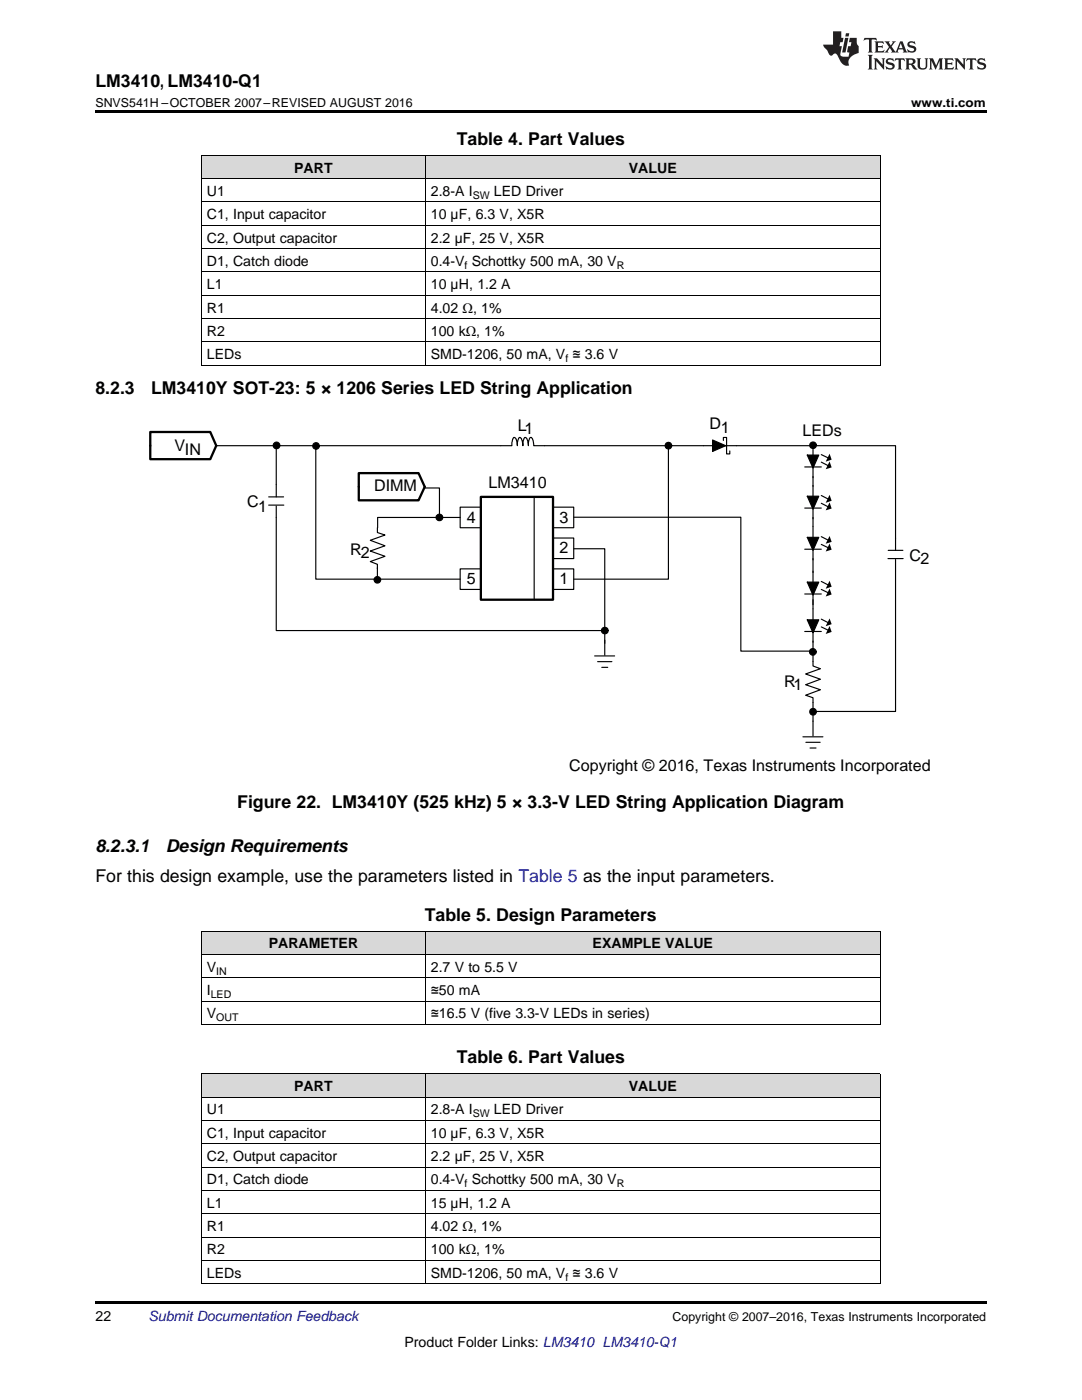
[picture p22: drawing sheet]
<svg xmlns="http://www.w3.org/2000/svg" width="216mm" height="279mm" viewBox="0 0 216 279" stroke-linecap="round" stroke-linejoin="round" font-family="sans-serif">
<defs><g id="words">
<g font-size="3.5">
<text x="19" y="17.3">LM3410, LM3410-Q1</text>
<text x="91.2" y="28.9">Table 4. Part Values</text>
<text x="19" y="78.7">8.2.3</text>
<text x="30.1" y="78.7">LM3410Y SOT-23: 5 × 1206 Series LED String Application</text>
<text x="47.3" y="161.3">Figure 22. LM3410Y (525 kHz) 5 × 3.3-V LED String Application Diagram</text>
<text x="19" y="170.1">8.2.3.1</text>
<text x="33.1" y="170.1">Design Requirements</text>
<text x="19" y="176">For this design example, use the parameters listed in Table 5 as the input parameters.</text>
<text x="84.8" y="183.8">Table 5. Design Parameters</text>
<text x="91.2" y="212.2">Table 6. Part Values</text>
</g>
<g font-size="3.2">
<text x="34.8" y="89.9">V</text>
<text x="103.3" y="85.9">L1</text>
<text x="141.6" y="85.7">D1</text>
<text x="160.1" y="87">LEDs</text>
<text x="36.9" y="90.7">IN</text>
<text x="49.3" y="101.2">C</text>
<text x="74.6" y="98.1">DIMM</text>
<text x="97.5" y="97.3">LM3410</text>
<text x="51.5" y="102.2">1</text>
<text x="93.1" y="104.3">4</text>
<text x="111.7" y="104.3">3</text>
<text x="69.9" y="110.7">R2</text>
<text x="111.7" y="110.4">2</text>
<text x="181.5" y="111.9">C2</text>
<text x="93.1" y="116.5">5</text>
<text x="111.7" y="116.5">1</text>
<text x="156.5" y="137.2">R1</text>
<text x="113.6" y="153.9">Copyright © 2016, Texas Instruments Incorporated</text>
</g>
<g font-size="2.8">
<text x="58.7" y="34.4">PART</text>
<text x="125.5" y="34.4">VALUE</text>
<text x="41.3" y="39.1">U1</text>
<text x="86" y="39.1">2.8-A I</text>
<text x="98.6" y="39.1">LED Driver</text>
<text x="41.3" y="43.7">C1, Input capacitor</text>
<text x="86" y="43.7">10 µF, 6.3 V, X5R</text>
<text x="41.3" y="48.4">C2, Output capacitor</text>
<text x="41.3" y="53.1">D1, Catch diode</text>
<text x="86" y="48.4">2.2 µF, 25 V, X5R</text>
<text x="86" y="53.1">0.4-V Schottky 500 mA, 30 V</text>
<text x="41.3" y="57.7">L1</text>
<text x="86" y="57.7">10 µH, 1.2 A</text>
<text x="41.3" y="62.4">R1</text>
<text x="86" y="62.4">4.02 Ω, 1%</text>
<text x="41.3" y="67">R2</text>
<text x="41.3" y="71.7">LEDs</text>
<text x="86" y="67">100 kΩ, 1%</text>
<text x="86" y="71.7">SMD-1206, 50 mA, V ≊ 3.6 V</text>
<text x="53.6" y="189.3">PARAMETER</text>
<text x="118.3" y="189.3">EXAMPLE VALUE</text>
<text x="41.3" y="193.9">V</text>
<text x="86" y="193.9">2.7 V to 5.5 V</text>
<text x="41.3" y="198.6">I</text>
<text x="41.3" y="203.2">V</text>
<text x="86" y="198.6">≊50 mA</text>
<text x="86" y="203.2">≊16.5 V (five 3.3-V LEDs in series)</text>
<text x="58.7" y="217.7">PART</text>
<text x="125.5" y="217.7">VALUE</text>
<text x="41.3" y="222.4">U1</text>
<text x="41.3" y="227">C1, Input capacitor</text>
<text x="86" y="222.4">2.8-A I</text>
<text x="86" y="227">10 µF, 6.3 V, X5R</text>
<text x="98.6" y="222.4">LED Driver</text>
<text x="41.3" y="231.7">C2, Output capacitor</text>
<text x="86" y="231.7">2.2 µF, 25 V, X5R</text>
<text x="41.3" y="236.4">D1, Catch diode</text>
<text x="86" y="236.4">0.4-V Schottky 500 mA, 30 V</text>
<text x="41.3" y="241">L1</text>
<text x="41.3" y="245.7">R1</text>
<text x="86" y="241">15 µH, 1.2 A</text>
<text x="86" y="245.7">4.02 Ω, 1%</text>
<text x="41.3" y="250.3">R2</text>
<text x="86" y="250.3">100 kΩ, 1%</text>
<text x="41.3" y="255">LEDs</text>
<text x="86" y="255">SMD-1206, 50 mA, V ≊ 3.6 V</text>
<text x="19" y="263.6">22</text>
<text x="80.7" y="268.9">Product Folder Links: LM3410 LM3410-Q1</text>
</g>
<text font-size="2.8" fill="#0000c8" x="29.6" y="263.6">Submit Documentation Feedback</text>
<g font-size="2.5">
<text x="19" y="21.4">SNVS541H –OCTOBER 2007–REVISED AUGUST 2016</text>
<text x="181.8" y="21.4">www.ti.com</text>
<text x="134.2" y="263.6">Copyright © 2007–2016, Texas Instruments Incorporated</text>
</g>
<g font-size="2.1">
<text x="94.3" y="39.7">SW</text>
<text x="92.7" y="53.6">f</text>
<text x="123.1" y="53.6">R</text>
<text x="112.8" y="72.2">f</text>
<text x="43.1" y="194.5">IN</text>
<text x="42.1" y="199.1">LED</text>
<text x="43.1" y="203.8">OUT</text>
<text x="94.3" y="223">SW</text>
<text x="92.7" y="236.9">f</text>
<text x="123.1" y="236.9">R</text>
<text x="112.8" y="255.6">f</text>
</g>
</g></defs>
<g fill="#d8d8d8">
<path d="M40.2 214.3h44.7v4.7h-44.7z"/>
<path d="M84.9 214.3h90.8v4.7h-90.8z"/>
<path d="M40.2 185.9h44.7v4.6h-44.7z"/>
<path d="M84.9 185.9h90.8v4.6h-90.8z"/>
<path d="M40.2 31h44.7v4.7h-44.7z"/>
<path d="M84.9 31h90.8v4.7h-90.8z"/>
</g>
<path d="M19 22h177.8v.5h-177.8zM40.2 72.9l.1 .1zM175.6 72.9l.1 .1zM40.2 204.5h.1zM175.6 204.5h.1zM40.2 256.2l.1 .1zM175.6 256.2l.1 .1zM19 259.7h177.8v.5h-177.8z" fill="#000"/>
<g fill="none" stroke="#000" stroke-width=".2">
<path d="M40.2 35.6h135.4M40.2 31h135.4M40.3 31v42M84.9 31v42M175.6 31v42M40.2 58.9h135.4M40.2 54.3h135.4M40.2 49.6h135.4M40.2 45h135.4M40.2 40.3h135.4M40.2 72.9h135.5M40.2 68.2h135.4"/>
<path d="M40.2 63.6h135.4M40.2 185.8h135.4v18.7M40.2 199.8h135.4M40.2 195.1h135.4M40.2 190.5h135.4M40.3 185.8v18.7M84.9 185.8v18.7M40.2 214.3h135.4v42M40.2 219h135.4M40.2 204.5h135.5M40.3 214.3v42M84.9 214.3v42"/>
<path d="M40.2 237.6h135.4M40.2 232.9h135.4M40.2 228.3h135.4M40.2 223.6h135.4M40.2 256.2h135.5M40.2 251.5h135.4M40.2 246.9h135.4M40.2 242.2h135.4"/>
</g>
<g fill="none" stroke="#000" stroke-width=".23">
<path d="M43.2 88.9h58.9l.2-1.2a.39 .39 0 0 1 .4-.4 .39 .39 0 0 1 .4 .5l.1 1.1 .2-1.2a.29 .29 0 0 1 .2-.3 .29 .29 0 0 1 .3 0l.3 .8 .1 .7 .2-1.2a.3 .3 0 0 1 .1-.3 .3 .3 0 0 1 .4 0l.3 .8 .1 .7 .1-1a.41 .41 0 0 1 .2-.4 .41 .41 0 0 1 .4-.1l.3 .6 .1 .9h26.9M53.6 99.2h3M55.1 88.9v10.3M63 88.9v26.7h28.8M84.6 97.4h3.1v5.9M106.6 99.2v20.5M142.2 87.8l2.6 1.1-2.6 1.2zM144.3 87.9v-.6h.7v3.3h.6v-.6M160.6 93.2h3.3M161.1 99h2.3l-1.2 2.6zM161.1 90.8h2.3l-1.2 2.6zM162.2 89v43.9l1.5 .6-2.9 1 2.9 1.1-2.9 1.1 2.9 1-2.9 1 1.4 .6v7.6"/>
<path d="M163.9 98.9l1.4 .7M163.9 92.2l1.4 .8M163.9 90.7l1.4 .7M53.6 100.8h3M55.1 101v24.8h65.6M75.3 105.3v1l1.5 .5-2.9 1 2.9 1.1-2.9 1.1 2.9 1-2.9 1.1 1.4 .5v.9M75.3 113.3v2.3M91.8 113.5h4.1v4.1h-4.1zM91.8 101.2h4.1v4.1h-4.1zM91.8 103.3h-16.4v2M110.3 113.5h4.2v4.1h-4.2zM110.3 101.2h4.2v4.1h-4.2z"/>
<path d="M110.3 107.4h4.2v4.1h-4.2zM114.5 109.5h6.2v18.9M114.5 103.2h33.3v26.7h14.4M160.6 118.5h3.3M160.6 109.6h3.3M160.6 101.4h3.3M161.1 116.2h2.3l-1.2 2.6zM161.1 107.2h2.3l-1.2 2.6zM163.9 117.6l1.4 .7M163.9 116l1.4 .8M163.9 108.6l1.4 .7M163.9 107.1l1.4 .7"/>
<path d="M163.9 100.4l1.4 .8M177.2 111.5h3M177.2 109.8h3M178.7 107.4v-18.5h-45.3v26.7h-18.9M178.7 111.7v30.3h-16.5M178.7 107.4v2.4M118.7 130.9h3.9M119.3 132h2.8M120.1 133.2h1.2M120.7 127.8v3M160.6 126h3.3M161.1 123.7h2.3l-1.2 2.6z"/>
<path d="M163.9 125.1l1.4 .7M163.9 123.6l1.4 .7M160.2 147h4M160.8 148.1h2.9M161.6 149.3h1.2"/>
<circle cx="55.2" cy="88.9" r=".68"/>
<circle cx="63.1" cy="89" r=".66"/>
<circle cx="133.4" cy="88.9" r=".67"/>
<circle cx="162.3" cy="88.9" r=".66"/>
<circle cx="75.3" cy="115.7" r=".65"/>
<circle cx="87.7" cy="103.3" r=".65"/>
<circle cx="120.7" cy="125.9" r=".66"/>
<circle cx="162.2" cy="130.1" r=".68"/>
<circle cx="162.2" cy="142" r=".68"/>
</g>
<g fill="#000">
<path d="M142.2 87.8l2.6 1.1-2.6 1.2zM161.1 99h2.3l-1.2 2.6zM161.1 90.8h2.3l-1.2 2.6zM165.5 92.1l.4 1.2-1.1 .3zM165.5 90.5l.4 1.2-1.1 .4zM161.1 116.2h2.3l-1.2 2.6zM161.1 107.2h2.3l-1.2 2.6zM165.5 117.5l.4 1.1-1.1 .4zM165.5 115.9l.4 1.2-1.1 .4zM165.5 108.5l.4 1.2-1.1 .4zM165.5 107l.4 1.1-1.1 .4zM165.5 100.3l.4 1.2-1.1 .4z"/>
<path d="M165.5 98.8l.4 1.1-1.1 .4zM161.1 123.7h2.3l-1.2 2.6zM165.5 124.9l.4 1.2-1.1 .4zM165.5 123.4l.4 1.2-1.1 .4z"/>
<circle cx="55.2" cy="88.9" r=".68"/>
<circle cx="63.1" cy="89" r=".66"/>
<circle cx="133.4" cy="88.9" r=".67"/>
<circle cx="162.3" cy="88.9" r=".66"/>
<circle cx="75.3" cy="115.7" r=".65"/>
<circle cx="87.7" cy="103.3" r=".65"/>
<circle cx="120.7" cy="125.9" r=".66"/>
<circle cx="162.2" cy="130.1" r=".68"/>
<circle cx="162.2" cy="142" r=".68"/>
</g>
<path d="M30 86.2h12l1.2 2.7-1.2 2.7h-12zM71.6 94.4h11.9l1.3 2.8-1.3 2.6h-11.9zM95.9 99.2h14.4v20.5h-14.4z" fill="none" stroke="#000" stroke-width=".46"/>
<g fill="#231f20">
<path d="M172.5 7.6l-.1 .5 .4-.2h.6v.1v2.1l-.2 .4h.9l-.2-.4v-2.1l.1-.1h.5l.5 .2-.2-.5zM174.5 8.3l.2 .3v1.5l-.2 .4h1.8l.2-.6a1.04 1.04 0 0 1-1.3 .2v-.7h.6l.3 .2v-.6l-.3 .2h-.6v-.6l.8-.1 .4 .3-.2-.5zM176.5 8.3l.9 1.1-.9 1.1h.8l-.2-.2 .4-.7 .5 .7-.2 .2h1.5l-.2-.2 .2-.4h.9l.1 .4-.2 .2h1l-.3-.3-.7-1.9h-.5l-.9 2-.8-1 .9-1h-.8l.1 .3-.4 .5-.3-.6 .1-.2zM179.7 8.6l.4 1h-.7zM181.3 8.4a.63 .63 0 0 0-.2 .7 .63 .63 0 0 0 .6 .4l.6 .2 .1 .2a.75 .75 0 0 1-.7 .4 .75 .75 0 0 1-.6-.5l.1 .7 .1-.1a1.11 1.11 0 0 0 1.5-.6 1.13 1.13 0 0 0-1.2-.8l-.1-.4a1.04 1.04 0 0 1 1.2 .2l-.2-.5-.2 .1-.4-.2zM173.2 10.9l.2 .4v2.2l-.2 .4h1l-.3-.4v-2.2l.3-.4zM174.3 11.6l.3 .4v1.5l-.3 .4h.8l-.2-.4v-1.3l1.5 1.7v-1.9l.2-.4h-.7l.2 .4v.9l-1.1-1.3zM177 11.8a.62 .62 0 0 0-.2 .7 .62 .62 0 0 0 .6 .4l.6 .1 .1 .3a.76 .76 0 0 1-.7 .3 .76 .76 0 0 1-.7-.4l.2 .7 .1-.1a1.11 1.11 0 0 0 1.5-.6 1.13 1.13 0 0 0-1.2-.8l-.1-.4a1.04 1.04 0 0 1 1.2 .2l-.2-.6-.2 .1-.5-.1zM178.7 11.6l-.2 .6a.61 .61 0 0 1 .8-.3v1.6l-.2 .4h.9l-.2-.4v-1.6a.63 .63 0 0 1 .7 .3l-.1-.6zM180.6 11.6l.3 .4v1.5l-.3 .4h1l-.2-.2-.1-.8 .6 .2a.76 .76 0 0 0 1.2 .7l-1-1a.58 .58 0 0 0 .6-.5 .58 .58 0 0 0-.5-.6zM181.4 11.9h.1a.45 .45 0 0 1 .5 .1 .45 .45 0 0 1 .1 .5l-.8 .2zM182.9 11.6l.2 .2a2.17 2.17 0 0 0 .3 1.9 .99 .99 0 0 0 1.6-.6v-1.1l.2-.4h-.7l.2 .2a1.92 1.92 0 0 1-.2 1.8 .6 .6 0 0 1-.9-.5v-1.1l.2-.4zM185.4 11.6l.2 .4v1.5l-.2 .4h.7l-.2-.4v-1.4l.8 1.8 .8-1.8v1.4l-.2 .4h.9l-.2-.4v-1.5l.2-.4h-.8l-.6 1.5-.6-1.5zM188.4 11.6l.2 .4v1.5l-.2 .4h1.8l.1-.6a1.04 1.04 0 0 1-1.2 .1v-.6h.5l.4 .2v-.6l-.4 .2h-.5v-.7h.8l.3 .3-.1-.6zM190.5 11.6l.2 .4v1.5l-.2 .4h.7l-.2-.4v-1.3l1.5 1.7v-1.9l.2-.4h-.7l.2 .4v.9l-1.1-1.3zM192.9 11.6l-.1 .6a.61 .61 0 0 1 .7-.3l.1 1.6-.3 .4h1l-.3-.4 .1-1.6a.63 .63 0 0 1 .7 .3l-.1-.6zM195.2 11.8a.62 .62 0 0 0-.2 .7 .62 .62 0 0 0 .6 .4l.6 .1 .1 .3a.76 .76 0 0 1-.7 .3 .76 .76 0 0 1-.6-.4l.1 .7 .1-.1a1.11 1.11 0 0 0 1.6-.6 1.13 1.13 0 0 0-1.3-.8l-.1-.4a1.04 1.04 0 0 1 1.2 .2l-.1-.6-.2 .1-.5-.1z"/>
<path d="M166.2 6.3v2.6h-1.9v.4l.8 .9a.91 .91 0 0 0 1 .8 .56 .56 0 0 1 .5-.3 .56 .56 0 0 1 .5 .3l.4 .8a1.53 1.53 0 0 0 1.9 1.2 1.54 1.54 0 0 1 1-2.1l.9-.3v-1.4a1.52 1.52 0 0 1-.4-1.6h-1.3l-.2 .8h.5l-.2 .8h-.5l-.1 1v.2l.4 .1-.2 .8a1.93 1.93 0 0 1-1.6-.3l.3-1.8h-.5l.2-.8h.4l.2-.8h-.4v-1.3zM168.6 7.6l-.6 2.9h.7l.6-2.9zM168.8 6.6l-.1 .7h.6l.2-.7z"/>
</g>
<use href="#words"/>
</svg>
